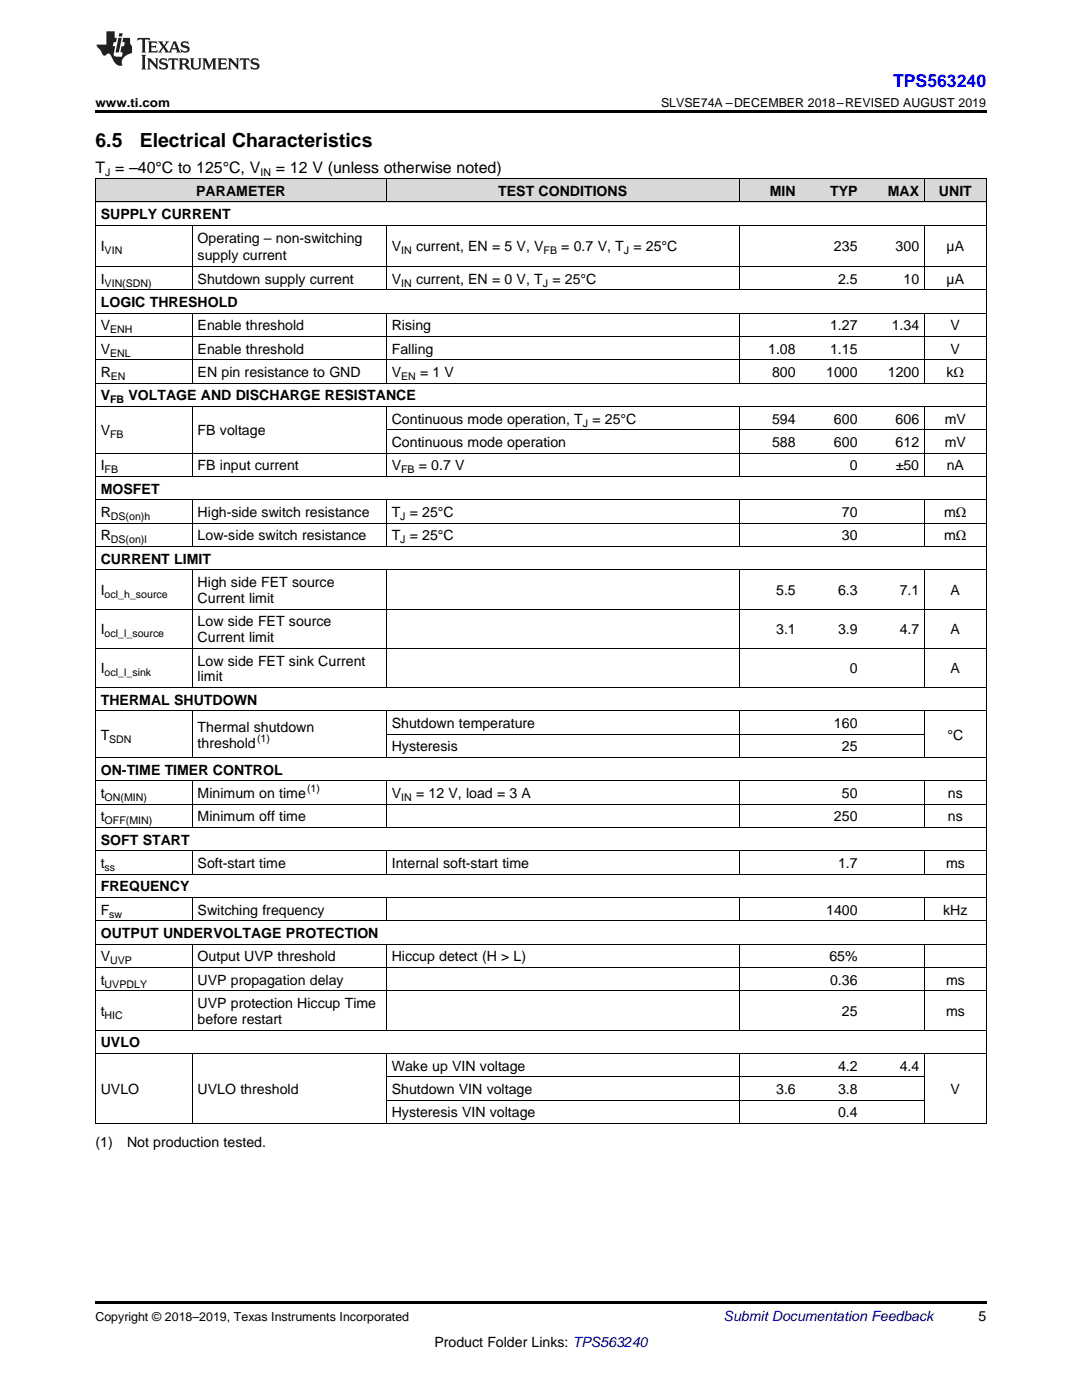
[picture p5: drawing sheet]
<svg xmlns="http://www.w3.org/2000/svg" width="216mm" height="279mm" viewBox="0 0 216 279" stroke-linecap="round" stroke-linejoin="round" font-family="sans-serif">
<defs><g id="words">
<g font-size="3.9">
<text x="19" y="29.3">6.5</text>
<text x="27.9" y="29.3">Electrical Characteristics</text>
</g>
<text font-size="3.5" fill="#00f" x="178.2" y="17.3">TPS563240</text>
<g font-size="3.2">
<text x="19" y="34.4">T = –40°C to 125°C, V</text>
<text x="55" y="34.4">= 12 V (unless otherwise noted)</text>
</g>
<g font-size="2.8">
<text x="39.2" y="39.1">PARAMETER</text>
<text x="99.4" y="39.1">TEST CONDITIONS</text>
<text x="153.6" y="39.1">MIN</text>
<text x="165.6" y="39.1">TYP</text>
<text x="177.2" y="39.1">MAX</text>
<text x="187.4" y="39.1">UNIT</text>
<text x="20.1" y="43.7">SUPPLY CURRENT</text>
<text x="20.1" y="50.2">I</text>
<text x="39.4" y="48.4">Operating – non-switching</text>
<text x="39.4" y="52">supply current</text>
<text x="78.2" y="50.2">V</text>
<text x="83" y="50.2">current, EN = 5 V, V</text>
<text x="112" y="50.2">= 0.7 V, T = 25°C</text>
<text x="166.4" y="50.2">235</text>
<text x="178.7" y="50.2">300</text>
<text x="188.9" y="50.2">µA</text>
<text x="20.1" y="56.6">I</text>
<text x="39.4" y="56.6">Shutdown supply current</text>
<text x="78.2" y="56.6">V</text>
<text x="83" y="56.6">current, EN = 0 V, T = 25°C</text>
<text x="167.2" y="56.6">2.5</text>
<text x="180.3" y="56.6">10</text>
<text x="188.9" y="56.6">µA</text>
<text x="20.1" y="61.3">LOGIC THRESHOLD</text>
<text x="20.1" y="65.9">V</text>
<text x="39.4" y="65.9">Enable threshold</text>
<text x="78.2" y="65.9">Rising</text>
<text x="165.6" y="65.9">1.27</text>
<text x="177.9" y="65.9">1.34</text>
<text x="189.7" y="65.9">V</text>
<text x="20.1" y="70.6">V</text>
<text x="39.4" y="70.6">Enable threshold</text>
<text x="78.2" y="70.6">Falling</text>
<text x="153.3" y="70.6">1.08</text>
<text x="165.6" y="70.6">1.15</text>
<text x="189.7" y="70.6">V</text>
<text x="20.1" y="75.2">R</text>
<text x="39.4" y="75.2">EN pin resistance to GND</text>
<text x="78.2" y="75.2">V</text>
<text x="83.8" y="75.2">= 1 V</text>
<text x="154.1" y="75.2">800</text>
<text x="164.9" y="75.2">1000</text>
<text x="177.2" y="75.2">1200</text>
<text x="188.9" y="75.2">kΩ</text>
<text x="20.1" y="79.9">V</text>
<text x="25.6" y="79.9">VOLTAGE AND DISCHARGE RESISTANCE</text>
<text x="20.1" y="86.9">V</text>
<text x="39.4" y="86.9">FB voltage</text>
<text x="78.2" y="84.6">Continuous mode operation, T = 25°C</text>
<text x="78.2" y="89.2">Continuous mode operation</text>
<text x="154.1" y="84.6">594</text>
<text x="154.1" y="89.2">588</text>
<text x="166.4" y="84.6">600</text>
<text x="166.4" y="89.2">600</text>
<text x="178.7" y="84.6">606</text>
<text x="178.7" y="89.2">612</text>
<text x="188.5" y="84.6">mV</text>
<text x="188.5" y="89.2">mV</text>
<text x="20.1" y="93.9">I</text>
<text x="39.4" y="93.9">FB input current</text>
<text x="78.2" y="93.9">V</text>
<text x="83.6" y="93.9">= 0.7 V</text>
<text x="169.5" y="93.9">0</text>
<text x="178.8" y="93.9">±50</text>
<text x="188.9" y="93.9">nA</text>
<text x="20.1" y="98.5">MOSFET</text>
<text x="20.1" y="103.2">R</text>
<text x="20.1" y="107.8">R</text>
<text x="39.4" y="103.2">High-side switch resistance</text>
<text x="39.4" y="107.8">Low-side switch resistance</text>
<text x="78.2" y="103.2">T = 25°C</text>
<text x="78.2" y="107.8">T = 25°C</text>
<text x="168" y="103.2">70</text>
<text x="168" y="107.8">30</text>
<text x="188.4" y="103.2">mΩ</text>
<text x="188.4" y="107.8">mΩ</text>
<text x="20.1" y="112.5">CURRENT LIMIT</text>
<text x="20.1" y="118.7">I</text>
<text x="39.4" y="117.2">High side FET source</text>
<text x="154.9" y="118.7">5.5</text>
<text x="167.2" y="118.7">6.3</text>
<text x="179.5" y="118.7">7.1</text>
<text x="189.7" y="118.7">A</text>
<text x="39.4" y="120.3">Current limit</text>
<text x="39.4" y="125">Low side FET source</text>
<text x="20.1" y="126.6">I</text>
<text x="39.4" y="128.2">Current limit</text>
<text x="154.9" y="126.6">3.1</text>
<text x="167.2" y="126.6">3.9</text>
<text x="179.5" y="126.6">4.7</text>
<text x="189.7" y="126.6">A</text>
<text x="20.1" y="134.4">I</text>
<text x="39.4" y="132.8">Low side FET sink Current</text>
<text x="39.4" y="136">limit</text>
<text x="169.5" y="134.4">0</text>
<text x="189.7" y="134.4">A</text>
<text x="20.1" y="140.7">THERMAL SHUTDOWN</text>
<text x="20.1" y="147.6">T</text>
<text x="39.4" y="146">Thermal shutdown</text>
<text x="39.4" y="149.2">threshold</text>
<text x="78.2" y="145.3">Shutdown temperature</text>
<text x="78.2" y="150">Hysteresis</text>
<text x="166.4" y="145.3">160</text>
<text x="168" y="150">25</text>
<text x="189.1" y="147.6">°C</text>
<text x="20.1" y="154.6">ON-TIME TIMER CONTROL</text>
<text x="20.1" y="159.3">t</text>
<text x="39.4" y="159.3">Minimum on time</text>
<text x="78.2" y="159.3">V</text>
<text x="83" y="159.3">= 12 V, load = 3 A</text>
<text x="168" y="159.3">50</text>
<text x="189.2" y="159.3">ns</text>
<text x="20.1" y="163.9">t</text>
<text x="39.4" y="163.9">Minimum off time</text>
<text x="166.4" y="163.9">250</text>
<text x="189.2" y="163.9">ns</text>
<text x="20.1" y="168.6">SOFT START</text>
<text x="20.1" y="173.2">t</text>
<text x="39.4" y="173.2">Soft-start time</text>
<text x="78.2" y="173.2">Internal soft-start time</text>
<text x="167.2" y="173.2">1.7</text>
<text x="188.8" y="173.2">ms</text>
<text x="20.1" y="177.9">FREQUENCY</text>
<text x="20.1" y="182.6">F</text>
<text x="39.4" y="182.6">Switching frequency</text>
<text x="164.9" y="182.6">1400</text>
<text x="188.2" y="182.6">kHz</text>
<text x="20.1" y="187.2">OUTPUT UNDERVOLTAGE PROTECTION</text>
<text x="20.1" y="191.9">V</text>
<text x="39.4" y="191.9">Output UVP threshold</text>
<text x="78.2" y="191.9">Hiccup detect (H &gt; L)</text>
<text x="165.5" y="191.9">65%</text>
<text x="20.1" y="196.5">t</text>
<text x="39.4" y="196.5">UVP propagation delay</text>
<text x="165.6" y="196.5">0.36</text>
<text x="188.8" y="196.5">ms</text>
<text x="20.1" y="202.8">t</text>
<text x="39.4" y="201.2">UVP protection Hiccup Time</text>
<text x="168" y="202.8">25</text>
<text x="188.8" y="202.8">ms</text>
<text x="20.1" y="209">UVLO</text>
<text x="39.4" y="204.4">before restart</text>
<text x="78.2" y="213.7">Wake up VIN voltage</text>
<text x="167.2" y="213.7">4.2</text>
<text x="179.5" y="213.7">4.4</text>
<text x="20.1" y="218.3">UVLO</text>
<text x="39.4" y="218.3">UVLO threshold</text>
<text x="78.2" y="218.3">Shutdown VIN voltage</text>
<text x="154.9" y="218.3">3.6</text>
<text x="167.2" y="218.3">3.8</text>
<text x="189.7" y="218.3">V</text>
<text x="78.2" y="223">Hysteresis VIN voltage</text>
<text x="167.2" y="223">0.4</text>
<text x="19" y="228.8">(1)</text>
<text x="25.4" y="228.8">Not production tested.</text>
<text x="195.3" y="263.6">5</text>
<text x="86.7" y="268.9">Product Folder Links: TPS563240</text>
</g>
<text font-size="2.8" fill="#0000c8" x="144.4" y="263.6">Submit Documentation Feedback</text>
<g font-size="2.5">
<text x="19" y="21.4">www.ti.com</text>
<text x="131.9" y="21.4">SLVSE74A –DECEMBER 2018–REVISED AUGUST 2019</text>
<text x="19" y="263.6">Copyright © 2018–2019, Texas Instruments Incorporated</text>
</g>
<g font-size="2.1">
<text x="21" y="35.1">J</text>
<text x="52" y="35.1">IN</text>
<text x="20.9" y="50.7">VIN</text>
<text x="80" y="50.7">IN</text>
<text x="108.5" y="50.7">FB</text>
<text x="124.5" y="50.7">J</text>
<text x="20.9" y="57.2">VIN(SDN)</text>
<text x="80" y="57.2">IN</text>
<text x="108.3" y="57.2">J</text>
<text x="22" y="66.5">ENH</text>
<text x="22" y="71.2">ENL</text>
<text x="22.1" y="75.8">EN</text>
<text x="80" y="75.8">EN</text>
<text x="22" y="80.5">FB</text>
<text x="22" y="87.5">FB</text>
<text x="116.3" y="85.1">J</text>
<text x="20.9" y="94.4">FB</text>
<text x="80" y="94.4">FB</text>
<text x="22.1" y="103.8">DS(on)h</text>
<text x="79.9" y="103.8">J</text>
<text x="22.1" y="108.4">DS(on)l</text>
<text x="79.9" y="108.4">J</text>
<text x="20.9" y="119.3">ocl_h_source</text>
<text x="20.9" y="127.1">ocl_l_source</text>
<text x="20.9" y="135">ocl_l_sink</text>
<text x="21.8" y="148.2">SDN</text>
<text x="51.3" y="148.1">(1)</text>
<text x="20.9" y="159.8">ON(MIN)</text>
<text x="61.3" y="158.2">(1)</text>
<text x="80" y="159.8">IN</text>
<text x="20.9" y="164.5">OFF(MIN)</text>
<text x="20.9" y="173.8">ss</text>
<text x="21.8" y="183.1">sw</text>
<text x="20.9" y="197.1">UVPDLY</text>
<text x="22" y="192.4">UVP</text>
<text x="20.9" y="203.3">HIC</text>
</g>
</g></defs>
<g fill="#d8d8d8">
<path d="M19 35.7h19.4v4.7h-19.4z"/>
<path d="M38.4 35.7h38.7v4.7h-38.7z"/>
<path d="M77.1 35.7h47.6v4.7h-47.6z"/>
<path d="M124.7 35.7h22.8v4.7h-22.8z"/>
<path d="M147.5 35.7h12.4v4.7h-12.4z"/>
<path d="M159.9 35.7h12.3v4.7h-12.3z"/>
<path d="M172.2 35.7h12.3v4.7h-12.3z"/>
<path d="M184.5 35.7h12.3v4.7h-12.3z"/>
</g>
<path d="M19 22h177.8v.5h-177.8zM19 259.7h177.8v.5h-177.8z" fill="#000"/>
<g fill="none" stroke="#000" stroke-width=".2">
<path d="M19 35.6h177.8M19.1 35.7v188.6M77.1 35.7v4.7M147.5 35.7v4.7M184.4 35.7v4.7M196.8 35.7v188.6M19 57.8h177.8M19 53.2h177.8M19 45h177.8M19 40.3h177.8M38.3 45v12.9M77.1 45v12.9"/>
<path d="M147.5 45v12.9M184.4 45v12.9M19 76.5h177.8M19 71.8h177.8M19 67.2h177.8M19 62.5h177.8M38.3 62.5v14M77.1 62.5v14M147.5 62.5v14M184.4 62.5v14M19 99.7h177.8M19 95.1h177.8"/>
<path d="M19 90.4h177.8M19 81.1h177.8M38.3 81.2v13.9M38.3 99.8v9.3M77.1 81.2v13.9M77.1 99.8v9.3M77.1 85.8h119.7M147.5 81.2v13.9M147.5 99.8v9.3M184.4 81.2v13.9M184.4 99.8v9.3M19 113.7h177.8"/>
<path d="M19 109.1h177.8M19 104.4h177.8M38.3 113.8v23.5M77.1 113.8v23.5M147.5 113.8v23.5M184.4 113.8v23.5M19 137.2h177.8M19 129.4h177.8M19 121.5h177.8M19 155.8h177.8M19 151.2h177.8M19 141.9h177.8"/>
<path d="M38.3 141.9v9.3M38.3 155.9v9.3M77.1 141.9v9.3M77.1 155.9v9.3M77.1 146.5h107.4M147.5 141.9v9.3M147.5 155.9v9.3M184.4 141.9v9.3M184.4 155.9v9.3M19 179.1h177.8M19 174.5h177.8M19 169.8h177.8"/>
<path d="M19 165.2h177.8M19 160.5h177.8M38.3 169.9v4.6M38.3 179.2v4.6M77.1 169.9v4.6M77.1 179.2v4.6M147.5 169.9v4.6M147.5 179.2v4.6M184.4 169.9v4.6M184.4 179.2v4.6M19 197.7h177.8M19 193.1h177.8"/>
<path d="M19 188.4h177.8M19 183.8h177.8M38.3 188.5v17.1M77.1 188.5v17.1M147.5 188.5v17.1M184.4 188.5v17.1M19 210.2h177.8M19 205.6h177.8M38.3 210.3v14M77.1 210.3v14M77.1 219.6h107.4M77.1 214.9h107.4"/>
<path d="M147.5 210.3v14M184.4 210.3v14M19 224.2h177.8"/>
</g>
<g fill="#231f20">
<path d="M27.5 7.6l-.1 .5 .4-.2h.6v.1v2.1l-.2 .4h1l-.3-.4v-2.1l.1-.1h.5l.5 .2-.2-.5zM29.5 8.3l.2 .3v1.5l-.2 .4h1.8l.2-.6a1.04 1.04 0 0 1-1.3 .2v-.7h.6l.3 .2v-.6l-.3 .2h-.6v-.6l.8-.1 .4 .3-.2-.5zM31.5 8.3l.9 1.1-.9 1.1h.8l-.2-.2 .5-.7 .4 .7-.2 .2h1.5l-.1-.2 .1-.4h.9l.1 .4-.2 .2h1l-.3-.3-.7-1.9h-.5l-.9 2-.8-1 .9-1h-.8l.1 .3-.3 .5-.4-.6 .2-.2zM34.7 8.6l.4 1h-.7zM36.3 8.4a.63 .63 0 0 0-.2 .7 .63 .63 0 0 0 .6 .4l.6 .2 .1 .2a.75 .75 0 0 1-.7 .4 .75 .75 0 0 1-.6-.5l.1 .7 .1-.1a1.11 1.11 0 0 0 1.5-.6 1.13 1.13 0 0 0-1.2-.8l-.1-.4a1.04 1.04 0 0 1 1.2 .2l-.2-.5-.1 .1-.5-.2zM28.2 10.9l.2 .4v2.2l-.2 .4h1l-.3-.4v-2.2l.3-.4zM29.3 11.6l.3 .4v1.5l-.3 .4h.8l-.2-.4v-1.3l1.5 1.7v-1.9l.2-.4h-.7l.2 .4v.9l-1.1-1.3zM32 11.8a.62 .62 0 0 0-.2 .7 .62 .62 0 0 0 .6 .4l.6 .1 .1 .3a.76 .76 0 0 1-.7 .3 .76 .76 0 0 1-.6-.4l.1 .7 .1-.1a1.11 1.11 0 0 0 1.5-.6 1.13 1.13 0 0 0-1.2-.8l-.1-.4a1.04 1.04 0 0 1 1.2 .2l-.2-.6-.1 .1-.5-.1zM33.7 11.6l-.2 .6a.61 .61 0 0 1 .8-.3v1.6l-.2 .4h.9l-.2-.4v-1.6a.63 .63 0 0 1 .8 .3l-.2-.6zM35.6 11.6l.3 .4v1.5l-.3 .4h1l-.2-.2v-.8l.5 .2a.76 .76 0 0 0 1.2 .7l-1-1a.58 .58 0 0 0 .6-.5 .58 .58 0 0 0-.5-.6zM36.4 11.9h.1a.45 .45 0 0 1 .5 .1 .45 .45 0 0 1 .1 .5l-.7 .2zM37.9 11.6l.2 .2a2.17 2.17 0 0 0 .3 1.9 .99 .99 0 0 0 1.6-.6v-1.1l.2-.4h-.7l.2 .2a1.92 1.92 0 0 1-.2 1.8 .6 .6 0 0 1-.9-.5v-1.1l.2-.4zM40.4 11.6l.2 .4v1.5l-.2 .4h.7l-.2-.4v-1.4l.8 1.8 .8-1.8v1.4l-.2 .4h.9l-.2-.4v-1.5l.2-.4h-.8l-.6 1.5-.6-1.5zM43.4 11.6l.2 .4v1.5l-.2 .4h1.8l.2-.6a1.04 1.04 0 0 1-1.3 .1v-.6h.5l.4 .2v-.6l-.4 .2h-.5v-.7h.8l.3 .3-.1-.6zM45.5 11.6l.2 .4v1.5l-.2 .4h.7l-.2-.4v-1.3l1.5 1.7v-1.9l.2-.4h-.7l.2 .4v.9l-1.1-1.3zM47.9 11.6l-.1 .6a.61 .61 0 0 1 .8-.3v1.6l-.3 .4h1l-.3-.4 .1-1.6a.63 .63 0 0 1 .7 .3l-.1-.6zM50.2 11.8a.62 .62 0 0 0-.2 .7 .62 .62 0 0 0 .6 .4l.6 .1 .2 .3a.76 .76 0 0 1-.8 .3 .76 .76 0 0 1-.6-.4l.1 .7 .2-.1a1.11 1.11 0 0 0 1.5-.6 1.13 1.13 0 0 0-1.3-.8l-.1-.4a1.04 1.04 0 0 1 1.2 .2l-.1-.6-.2 .1-.5-.1z"/>
<path d="M21.2 6.3v2.6h-1.9l.1 .4 .7 .9a.91 .91 0 0 0 1 .8 .56 .56 0 0 1 .5-.3 .56 .56 0 0 1 .5 .3l.4 .8a1.53 1.53 0 0 0 1.9 1.2 1.54 1.54 0 0 1 1-2.1l.9-.3v-1.4a1.52 1.52 0 0 1-.3-1.6h-1.4l-.2 .8h.5l-.2 .8h-.4l-.2 1v.2l.4 .1-.2 .8a1.93 1.93 0 0 1-1.6-.3l.3-1.8h-.5l.2-.8h.4l.2-.8h-.4v-1.3zM23.6 7.6l-.6 2.9h.7l.6-2.9zM23.8 6.6l-.1 .7h.6l.2-.7z"/>
</g>
<use href="#words"/>
</svg>
